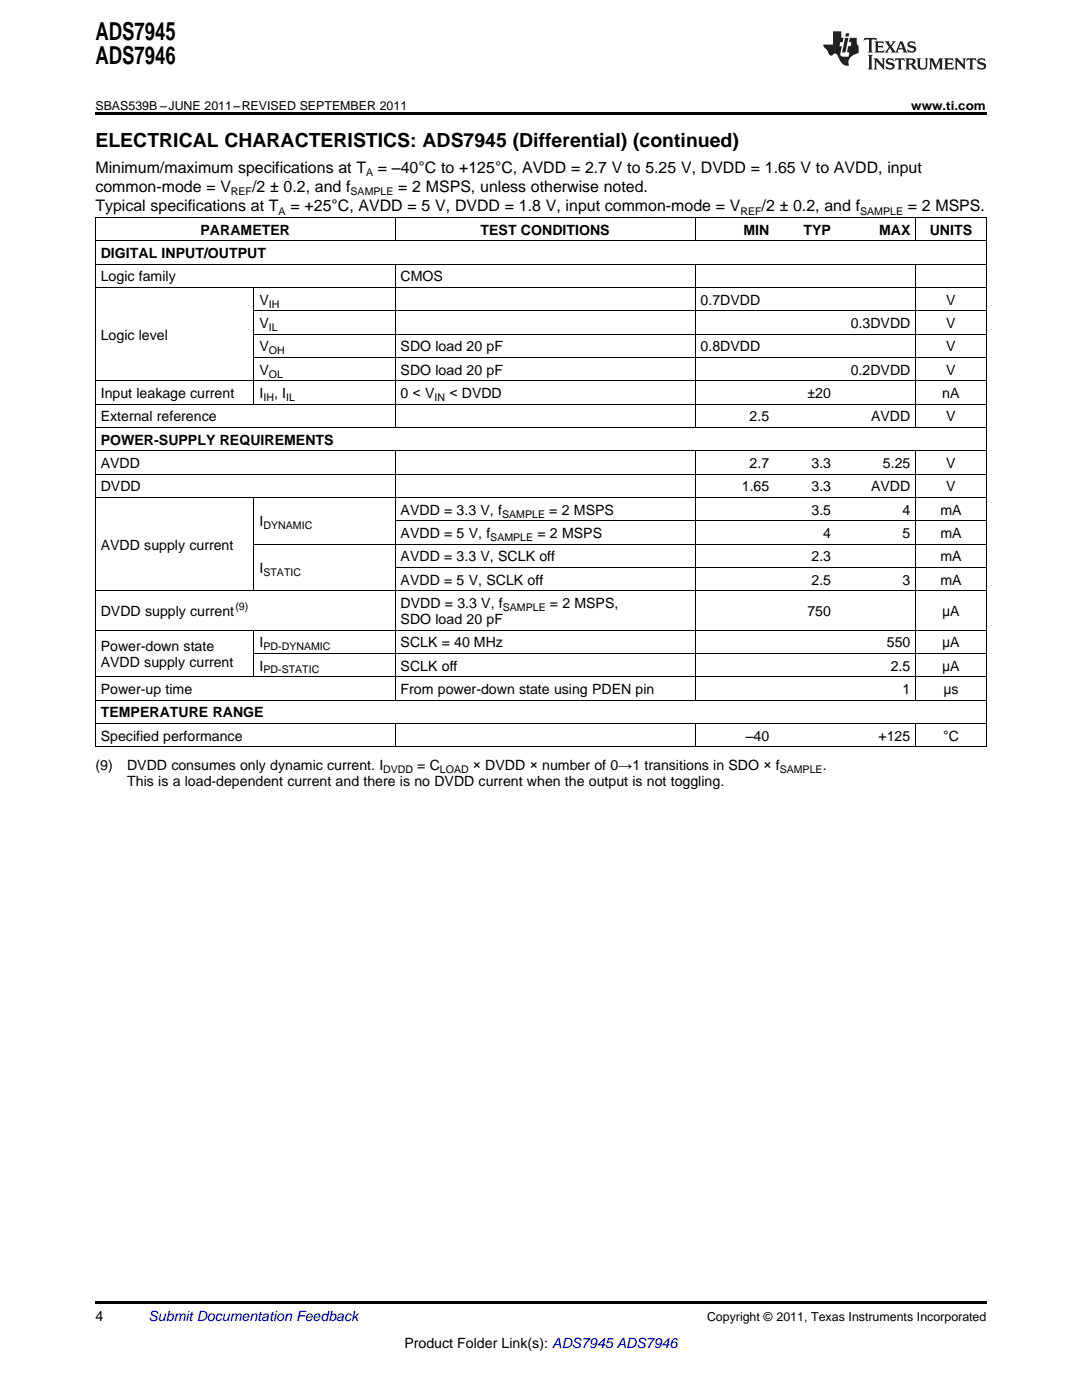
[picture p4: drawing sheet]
<svg xmlns="http://www.w3.org/2000/svg" width="216mm" height="279mm" viewBox="0 0 216 279" stroke-linecap="round" stroke-linejoin="round" font-family="sans-serif">
<defs><g id="words">
<g font-size="4.9">
<text x="19" y="7.9">ADS7945</text>
<text x="19" y="12.8">ADS7946</text>
</g>
<text font-size="3.9" x="19" y="29.3">ELECTRICAL CHARACTERISTICS: ADS7945 (Differential) (continued)</text>
<g font-size="3.2">
<text x="19" y="34.4">Minimum/maximum specifications at T</text>
<text x="75.4" y="34.4">= –40°C to +125°C, AVDD = 2.7 V to 5.25 V, DVDD = 1.65 V to AVDD, input</text>
<text x="19" y="38.3">common-mode = V</text>
<text x="50.3" y="38.3">/2 ± 0.2, and f</text>
<text x="79.5" y="38.3">= 2 MSPS, unless otherwise noted.</text>
<text x="19" y="42.2">Typical specifications at T</text>
<text x="58" y="42.2">= +25°C, AVDD = 5 V, DVDD = 1.8 V, input common-mode = V</text>
<text x="152" y="42.2">/2 ± 0.2, and f</text>
<text x="181.2" y="42.2">= 2 MSPS.</text>
</g>
<g font-size="2.8">
<text x="40" y="46.8">PARAMETER</text>
<text x="95.9" y="46.8">TEST CONDITIONS</text>
<text x="148.3" y="46.8">MIN</text>
<text x="160.3" y="46.8">TYP</text>
<text x="175.4" y="46.8">MAX</text>
<text x="185.5" y="46.8">UNITS</text>
<text x="20.1" y="51.5">DIGITAL INPUT/OUTPUT</text>
<text x="20.1" y="56.2">Logic family</text>
<text x="79.9" y="56.2">CMOS</text>
<text x="51.8" y="60.8">V</text>
<text x="51.8" y="65.5">V</text>
<text x="139.8" y="60.8">0.7DVDD</text>
<text x="169.8" y="65.5">0.3DVDD</text>
<text x="188.8" y="60.8">V</text>
<text x="188.8" y="65.5">V</text>
<text x="20.1" y="67.8">Logic level</text>
<text x="51.8" y="70.1">V</text>
<text x="79.9" y="70.1">SDO load 20 pF</text>
<text x="139.8" y="70.1">0.8DVDD</text>
<text x="188.8" y="70.1">V</text>
<text x="51.8" y="74.8">V</text>
<text x="79.9" y="74.8">SDO load 20 pF</text>
<text x="169.8" y="74.8">0.2DVDD</text>
<text x="188.8" y="74.8">V</text>
<text x="20.1" y="79.4">Input leakage current</text>
<text x="51.8" y="79.4">I</text>
<text x="54.7" y="79.4">, I</text>
<text x="79.9" y="79.4">0 &lt; V</text>
<text x="89.7" y="79.4">&lt; DVDD</text>
<text x="161.1" y="79.4">±20</text>
<text x="188" y="79.4">nA</text>
<text x="20.1" y="84.1">External reference</text>
<text x="20.1" y="88.8">POWER-SUPPLY REQUIREMENTS</text>
<text x="149.6" y="84.1">2.5</text>
<text x="173.8" y="84.1">AVDD</text>
<text x="188.8" y="84.1">V</text>
<text x="20.1" y="93.4">AVDD</text>
<text x="149.6" y="93.4">2.7</text>
<text x="161.9" y="93.4">3.3</text>
<text x="176.2" y="93.4">5.25</text>
<text x="188.8" y="93.4">V</text>
<text x="20.1" y="98.1">DVDD</text>
<text x="148" y="98.1">1.65</text>
<text x="161.9" y="98.1">3.3</text>
<text x="173.8" y="98.1">AVDD</text>
<text x="188.8" y="98.1">V</text>
<text x="51.8" y="105.1">I</text>
<text x="79.9" y="102.7">AVDD = 3.3 V, f</text>
<text x="79.9" y="107.4">AVDD = 5 V, f</text>
<text x="107.2" y="107.4">= 2 MSPS</text>
<text x="109.6" y="102.7">= 2 MSPS</text>
<text x="161.9" y="102.7">3.5</text>
<text x="164.3" y="107.4">4</text>
<text x="180.1" y="102.7">4</text>
<text x="180.1" y="107.4">5</text>
<text x="187.6" y="102.7">mA</text>
<text x="187.6" y="107.4">mA</text>
<text x="20.1" y="109.7">AVDD supply current</text>
<text x="79.9" y="112">AVDD = 3.3 V, SCLK off</text>
<text x="161.9" y="112">2.3</text>
<text x="187.6" y="112">mA</text>
<text x="51.8" y="114.4">I</text>
<text x="79.9" y="116.7">AVDD = 5 V, SCLK off</text>
<text x="161.9" y="116.7">2.5</text>
<text x="180.1" y="116.7">3</text>
<text x="187.6" y="116.7">mA</text>
<text x="20.1" y="122.9">DVDD supply current</text>
<text x="79.9" y="121.4">DVDD = 3.3 V, f</text>
<text x="79.9" y="124.5">SDO load 20 pF</text>
<text x="109.7" y="121.4">= 2 MSPS,</text>
<text x="161.1" y="122.9">750</text>
<text x="188" y="122.9">µA</text>
<text x="20.1" y="129.9">Power-down state</text>
<text x="51.8" y="129.2">I</text>
<text x="79.9" y="129.2">SCLK = 40 MHz</text>
<text x="177" y="129.2">550</text>
<text x="188" y="129.2">µA</text>
<text x="20.1" y="133.1">AVDD supply current</text>
<text x="51.8" y="133.8">I</text>
<text x="79.9" y="133.8">SCLK off</text>
<text x="177.7" y="133.8">2.5</text>
<text x="188" y="133.8">µA</text>
<text x="20.1" y="138.5">Power-up time</text>
<text x="20.1" y="143.2">TEMPERATURE RANGE</text>
<text x="79.9" y="138.5">From power-down state using PDEN pin</text>
<text x="180.1" y="138.5">1</text>
<text x="188.2" y="138.5">µs</text>
<text x="20.1" y="147.8">Specified performance</text>
<text x="148.8" y="147.8">–40</text>
<text x="175.3" y="147.8">+125</text>
<text x="188.2" y="147.8">°C</text>
<text x="19" y="153.7">(9)</text>
<text x="25.4" y="153.7">DVDD consumes only dynamic current. I</text>
<text x="83.3" y="153.7">= C</text>
<text x="94.4" y="153.7">× DVDD × number of 0→1 transitions in SDO × f</text>
<text x="164.2" y="153.7">.</text>
<text x="25.4" y="156.8">This is a load-dependent current and there is no DVDD current when the output is not toggling.</text>
<text x="19" y="263.6">4</text>
<text x="80.7" y="269">Product Folder Link(s): ADS7945 ADS7946</text>
</g>
<text font-size="2.8" fill="#0000c8" x="29.6" y="263.6">Submit Documentation Feedback</text>
<g font-size="2.5">
<text x="19" y="21.9">SBAS539B –JUNE 2011–REVISED SEPTEMBER 2011</text>
<text x="181.8" y="21.9">www.ti.com</text>
<text x="141.1" y="263.6">Copyright © 2011, Texas Instruments Incorporated</text>
</g>
<g font-size="2.1">
<text x="73.1" y="35.1">A</text>
<text x="46.1" y="38.9">REF</text>
<text x="70" y="38.9">SAMPLE</text>
<text x="55.6" y="42.8">A</text>
<text x="147.7" y="42.8">REF</text>
<text x="171.6" y="42.8">SAMPLE</text>
<text x="53.7" y="61.4">IH</text>
<text x="53.7" y="66">IL</text>
<text x="53.7" y="70.7">OH</text>
<text x="53.7" y="75.4">OL</text>
<text x="52.6" y="80">IH</text>
<text x="57.1" y="80">IL</text>
<text x="86.7" y="80">IN</text>
<text x="52.6" y="105.6">DYNAMIC</text>
<text x="97.8" y="107.9">SAMPLE</text>
<text x="100.2" y="103.3">SAMPLE</text>
<text x="52.6" y="114.9">STATIC</text>
<text x="47" y="121.8">(9)</text>
<text x="100.3" y="121.9">SAMPLE</text>
<text x="52.6" y="129.8">PD-DYNAMIC</text>
<text x="52.6" y="134.4">PD-STATIC</text>
<text x="76.4" y="154.2">DVDD</text>
<text x="87.8" y="154.2">LOAD</text>
<text x="155.6" y="154.2">SAMPLE</text>
</g>
</g></defs>
<g fill="#231f20">
<path d="M172.5 7.6l-.1 .5 .4-.2h.6v.1v2.1l-.2 .4h.9l-.2-.4v-2.1l.1-.1h.5l.5 .2-.2-.5zM174.5 8.3l.2 .3v1.5l-.2 .4h1.8l.2-.6a1.04 1.04 0 0 1-1.3 .2v-.7h.6l.3 .2v-.6l-.3 .2h-.6v-.6l.8-.1 .4 .3-.2-.5zM176.5 8.3l.9 1.1-.9 1.1h.8l-.2-.2 .4-.7 .5 .7-.2 .2h1.5l-.2-.2 .2-.4h.9l.1 .4-.2 .2h1l-.3-.3-.7-1.9h-.5l-.9 2-.8-1 .9-1h-.8l.1 .3-.4 .5-.3-.6 .1-.2zM179.7 8.6l.4 1h-.7zM181.3 8.4a.63 .63 0 0 0-.2 .7 .63 .63 0 0 0 .6 .4l.6 .2 .1 .2a.75 .75 0 0 1-.7 .4 .75 .75 0 0 1-.6-.5l.1 .7 .1-.1a1.11 1.11 0 0 0 1.5-.6 1.13 1.13 0 0 0-1.2-.8l-.1-.4a1.04 1.04 0 0 1 1.2 .2l-.2-.5-.2 .1-.4-.2zM173.2 10.9l.2 .4v2.2l-.2 .4h1l-.3-.4v-2.2l.3-.4zM174.3 11.6l.3 .4v1.5l-.3 .4h.8l-.2-.4v-1.3l1.5 1.7v-1.9l.2-.4h-.7l.2 .4v.9l-1.1-1.3zM177 11.8a.62 .62 0 0 0-.2 .7 .62 .62 0 0 0 .6 .4l.6 .1 .1 .3a.76 .76 0 0 1-.7 .3 .76 .76 0 0 1-.7-.4l.2 .7 .1-.1a1.11 1.11 0 0 0 1.5-.6 1.13 1.13 0 0 0-1.2-.8l-.1-.4a1.04 1.04 0 0 1 1.2 .2l-.2-.6-.2 .1-.5-.1zM178.7 11.6l-.2 .6a.61 .61 0 0 1 .8-.3v1.6l-.2 .4h.9l-.2-.4v-1.6a.63 .63 0 0 1 .7 .3l-.1-.6zM180.6 11.6l.3 .4v1.5l-.3 .4h1l-.2-.2-.1-.8 .6 .2a.76 .76 0 0 0 1.2 .7l-1-1a.58 .58 0 0 0 .6-.5 .58 .58 0 0 0-.5-.6zM181.4 11.9h.1a.45 .45 0 0 1 .5 .1 .45 .45 0 0 1 .1 .5l-.8 .2zM182.9 11.6l.2 .2a2.17 2.17 0 0 0 .3 1.9 .99 .99 0 0 0 1.6-.6v-1.1l.2-.4h-.7l.2 .2a1.92 1.92 0 0 1-.2 1.8 .6 .6 0 0 1-.9-.5v-1.1l.2-.4zM185.4 11.6l.2 .4v1.5l-.2 .4h.7l-.2-.4v-1.4l.8 1.8 .8-1.8v1.4l-.2 .4h.9l-.2-.4v-1.5l.2-.4h-.8l-.6 1.5-.6-1.5zM188.4 11.6l.2 .4v1.5l-.2 .4h1.8l.1-.6a1.04 1.04 0 0 1-1.2 .1v-.6h.5l.4 .2v-.6l-.4 .2h-.5v-.7h.8l.3 .3-.1-.6zM190.5 11.6l.2 .4v1.5l-.2 .4h.7l-.2-.4v-1.3l1.5 1.7v-1.9l.2-.4h-.7l.2 .4v.9l-1.1-1.3zM192.9 11.6l-.1 .6a.61 .61 0 0 1 .7-.3l.1 1.6-.3 .4h1l-.3-.4 .1-1.6a.63 .63 0 0 1 .7 .3l-.1-.6zM195.2 11.8a.62 .62 0 0 0-.2 .7 .62 .62 0 0 0 .6 .4l.6 .1 .1 .3a.76 .76 0 0 1-.7 .3 .76 .76 0 0 1-.6-.4l.1 .7 .1-.1a1.11 1.11 0 0 0 1.6-.6 1.13 1.13 0 0 0-1.3-.8l-.1-.4a1.04 1.04 0 0 1 1.2 .2l-.1-.6-.2 .1-.5-.1z"/>
<path d="M166.2 6.3v2.6h-1.9v.4l.8 .9a.91 .91 0 0 0 1 .8 .56 .56 0 0 1 .5-.3 .56 .56 0 0 1 .5 .3l.4 .8a1.53 1.53 0 0 0 1.9 1.2 1.54 1.54 0 0 1 1-2.1l.9-.3v-1.4a1.52 1.52 0 0 1-.4-1.6h-1.3l-.2 .8h.5l-.2 .8h-.5l-.1 1v.2l.4 .1-.2 .8a1.93 1.93 0 0 1-1.6-.3l.3-1.8h-.5l.2-.8h.4l.2-.8h-.4v-1.3zM168.6 7.6l-.6 2.9h.7l.6-2.9zM168.8 6.6l-.1 .7h.6l.2-.7z"/>
</g>
<path d="M19 22.5h177.8v.5h-177.8zM19 259.7h177.8v.5h-177.8z" fill="#000"/>
<g fill="none" stroke="#000" stroke-width=".2">
<path d="M19 57.4h177.8M19 52.7h177.8M19 48.1h177.8M19 43.4h177.8M19.1 43.5v105.6M50.7 57.4v23.3M78.8 43.5v4.6M78.8 52.8v32.6M138.7 43.5v4.6M138.7 52.8v32.6M182.7 43.5v4.6M182.7 52.8v32.6"/>
<path d="M196.8 43.5v105.6M19 76h177.8M50.7 71.3h146.1M50.7 66.7h146.1M50.7 62h146.1M19 99.3h177.8M19 94.6h177.8M19 90h177.8M19 85.3h177.8M19 80.7h177.8M50.7 99.3v18.7M78.8 90v49.8"/>
<path d="M138.7 90v49.8M182.7 90v49.8M19 117.9h177.8M50.7 108.6h146.1M78.9 113.3h117.9M78.9 103.9h117.9M19 139.7h177.8M19 135.1h177.8M19 125.7h177.8M50.7 125.8v9.3M50.7 130.4h146.1M19 149h177.8"/>
<path d="M19 144.4h177.8M78.8 144.4v4.7M138.7 144.4v4.7M182.7 144.4v4.7"/>
</g>
<use href="#words"/>
</svg>
